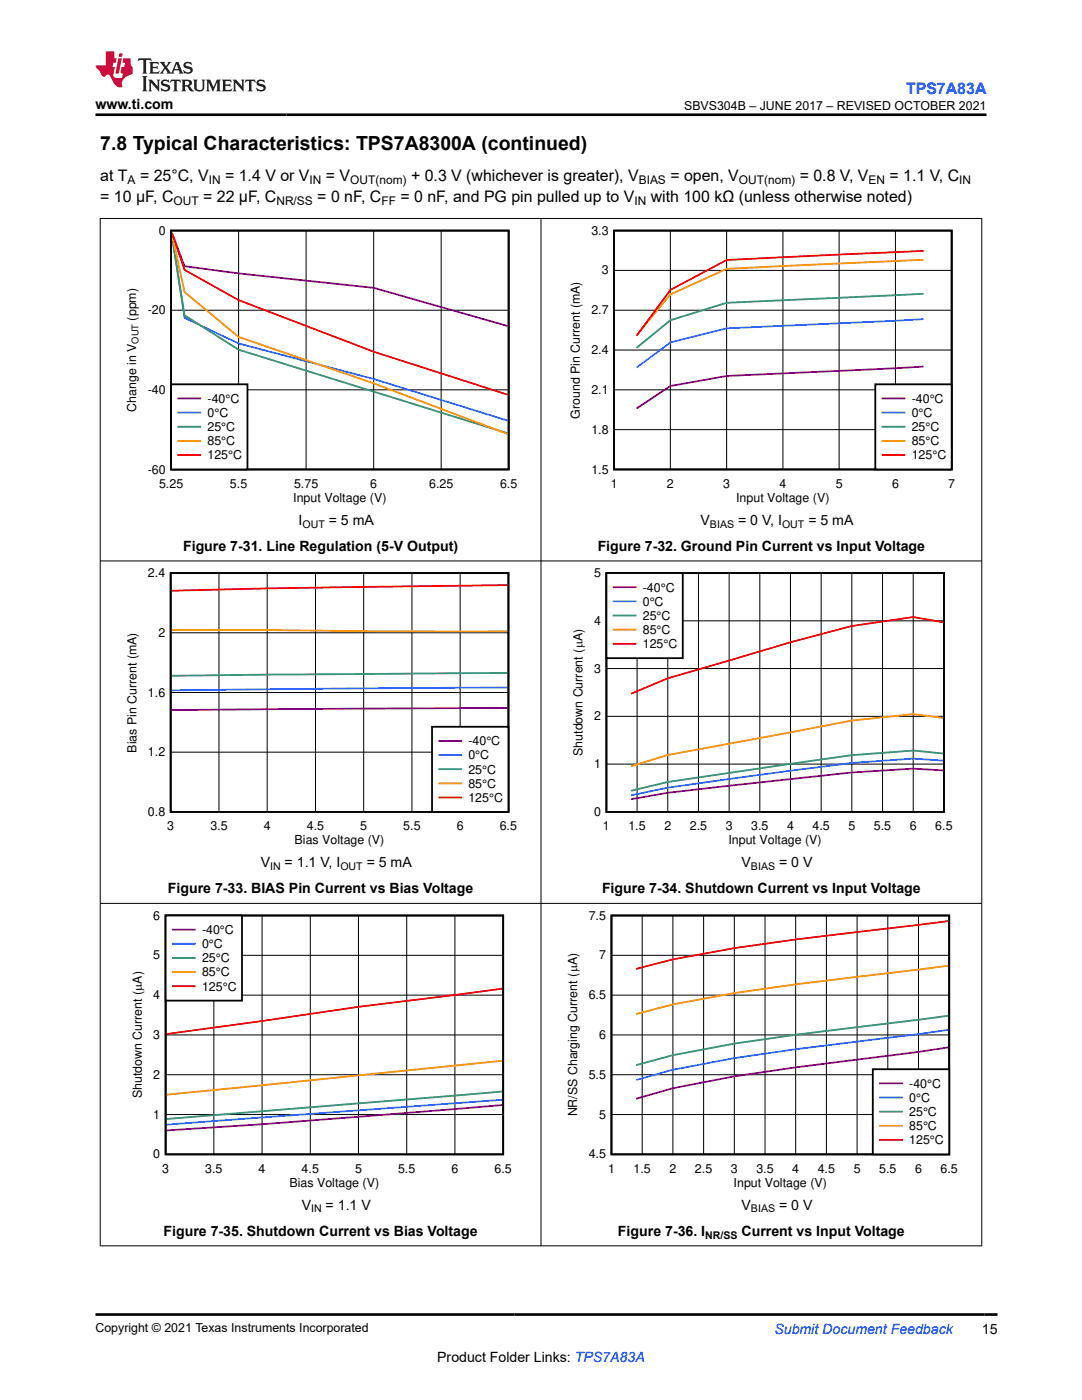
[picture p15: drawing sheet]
<svg xmlns="http://www.w3.org/2000/svg" width="216mm" height="279mm" viewBox="0 0 216 279" stroke-linecap="round" stroke-linejoin="round" font-family="sans-serif">
<defs><g id="words">
<text font-size="3.9" x="20" y="29.9">7.8 Typical Characteristics: TPS7A8300A (continued)</text>
<text font-size="3.2" fill="#00f" x="180.8" y="18.7">TPS7A83A</text>
<g font-size="3.2">
<text x="20" y="40.3">= 10 μF, C</text>
<text x="20" y="36.1">at T</text>
<text x="27.9" y="36.1">= 25°C, V</text>
<text x="40.5" y="40.3">= 22 μF, C</text>
<text x="44.9" y="36.1">= 1.4 V or V</text>
<text x="63.3" y="40.3">= 0 nF, C</text>
<text x="65" y="36.1">= V</text>
<text x="79.9" y="40.3">= 0 nF, and PG pin pulled up to V</text>
<text x="82" y="36.1">+ 0.3 V (whichever is greater), V</text>
<text x="129.9" y="40.3">with 100 kΩ (unless otherwise noted)</text>
<text x="133.8" y="36.1">= open, V</text>
<text x="159.6" y="36.1">= 0.8 V, V</text>
<text x="177.5" y="36.1">= 1.1 V, C</text>
</g>
<g font-size="2.8">
<text x="19" y="21.8">www.ti.com</text>
<text x="59.6" y="104.7">I</text>
<text x="65.6" y="104.7">= 5 mA</text>
<text x="139.8" y="104.7">V</text>
<text x="147.3" y="104.7">= 0 V, I</text>
<text x="161.3" y="104.7">= 5 mA</text>
<text x="36.5" y="109.9">Figure 7-31. Line Regulation (5-V Output)</text>
<text x="119.3" y="109.9">Figure 7-32. Ground Pin Current vs Input Voltage</text>
<text x="52" y="173.1">V</text>
<text x="56.8" y="173.1">= 1.1 V, I</text>
<text x="73.2" y="173.1">= 5 mA</text>
<text x="148" y="173.1">V</text>
<text x="155.5" y="173.1">= 0 V</text>
<text x="33.5" y="178.3">Figure 7-33. BIAS Pin Current vs Bias Voltage</text>
<text x="120.1" y="178.3">Figure 7-34. Shutdown Current vs Input Voltage</text>
<text x="60.2" y="241.4">V</text>
<text x="65" y="241.4">= 1.1 V</text>
<text x="148" y="241.4">V</text>
<text x="155.5" y="241.4">= 0 V</text>
<text x="32.6" y="246.6">Figure 7-35. Shutdown Current vs Bias Voltage</text>
<text x="123.3" y="246.6">Figure 7-36. I</text>
<text x="148" y="246.6">Current vs Input Voltage</text>
<text x="195.9" y="266.1">15</text>
<text x="87.2" y="271.7">Product Folder Links: TPS7A83A</text>
</g>
<text font-size="2.8" fill="#00f" x="154.5" y="266.2">Submit Document Feedback</text>
<g font-size="2.5">
<text x="136.5" y="21.9">SBVS304B – JUNE 2017 – REVISED OCTOBER 2021</text>
<text x="31.7" y="46.8">0</text>
<text x="118" y="46.8">3.3</text>
<text x="120.1" y="54.8">3</text>
<text x="27.2" y="64" transform="rotate(-90 27.2 64)">(ppm)</text>
<text x="29.5" y="62.7">-20</text>
<text x="118" y="62.7">2.7</text>
<text x="118" y="70.7">2.4</text>
<text x="27.2" y="82.2" transform="rotate(-90 27.2 82.2)">Change in V</text>
<text x="29.5" y="78.6">-40</text>
<text x="41.4" y="80.4">-40°C</text>
<text x="41.4" y="83.2">0°C</text>
<text x="115.7" y="83.6" transform="rotate(-90 115.7 83.6)">Ground Pin Current (mA)</text>
<text x="118" y="78.6">2.1</text>
<text x="181.9" y="80.4">-40°C</text>
<text x="181.9" y="83.2">0°C</text>
<text x="41.4" y="86">25°C</text>
<text x="41.4" y="88.9">85°C</text>
<text x="118" y="86.6">1.8</text>
<text x="181.9" y="86">25°C</text>
<text x="181.9" y="88.9">85°C</text>
<text x="29.5" y="94.5">-60</text>
<text x="41.4" y="91.7">125°C</text>
<text x="118" y="94.5">1.5</text>
<text x="181.9" y="91.7">125°C</text>
<text x="31.7" y="97.3">5.25</text>
<text x="45.9" y="97.3">5.5</text>
<text x="58.5" y="100.1">Input Voltage (V)</text>
<text x="58.7" y="97.3">5.75</text>
<text x="73.9" y="97.3">6</text>
<text x="85.6" y="97.3">6.25</text>
<text x="99.8" y="97.3">6.5</text>
<text x="121.9" y="97.3">1</text>
<text x="133.1" y="97.3">2</text>
<text x="144.3" y="97.3">3</text>
<text x="146.9" y="100.1">Input Voltage (V)</text>
<text x="155.5" y="97.3">4</text>
<text x="166.8" y="97.3">5</text>
<text x="178" y="97.3">6</text>
<text x="189.2" y="97.3">7</text>
<text x="29.5" y="115.2">2.4</text>
<text x="118.5" y="115.2">5</text>
<text x="128.3" y="118.1">-40°C</text>
<text x="118.5" y="124.7">4</text>
<text x="128.3" y="120.9">0°C</text>
<text x="128.3" y="123.7">25°C</text>
<text x="31.6" y="127.1">2</text>
<text x="128.3" y="126.5">85°C</text>
<text x="128.3" y="129.3">125°C</text>
<text x="118.5" y="134.2">3</text>
<text x="29.5" y="139">1.6</text>
<text x="118.5" y="143.8">2</text>
<text x="93.5" y="148.7">-40°C</text>
<text x="27.2" y="150.2" transform="rotate(-90 27.2 150.2)">Bias Pin Current (mA)</text>
<text x="29.5" y="150.9">1.2</text>
<text x="93.5" y="151.6">0°C</text>
<text x="93.5" y="154.4">25°C</text>
<text x="116.2" y="150.8" transform="rotate(-90 116.2 150.8)">Shutdown Current (PA)</text>
<text x="118.5" y="153.3">1</text>
<text x="93.5" y="157.2">85°C</text>
<text x="93.5" y="160">125°C</text>
<text x="29.5" y="162.8">0.8</text>
<text x="33.4" y="165.7">3</text>
<text x="42" y="165.7">3.5</text>
<text x="52.6" y="165.7">4</text>
<text x="61.2" y="165.7">4.5</text>
<text x="71.9" y="165.7">5</text>
<text x="80.5" y="165.7">5.5</text>
<text x="91.1" y="165.7">6</text>
<text x="99.7" y="165.7">6.5</text>
<text x="118.5" y="162.8">0</text>
<text x="120.3" y="165.7">1</text>
<text x="125.4" y="165.7">1.5</text>
<text x="132.6" y="165.7">2</text>
<text x="137.6" y="165.7">2.5</text>
<text x="144.8" y="165.7">3</text>
<text x="149.9" y="165.7">3.5</text>
<text x="157" y="165.7">4</text>
<text x="162.1" y="165.7">4.5</text>
<text x="169.3" y="165.7">5</text>
<text x="174.4" y="165.7">5.5</text>
<text x="181.5" y="165.7">6</text>
<text x="186.6" y="165.7">6.5</text>
<text x="58.8" y="168.5">Bias Voltage (V)</text>
<text x="145.4" y="168.5">Input Voltage (V)</text>
<text x="30.6" y="183.5">6</text>
<text x="117.5" y="183.5">7.5</text>
<text x="30.6" y="191.5">5</text>
<text x="40.3" y="186.4">-40°C</text>
<text x="40.3" y="189.2">0°C</text>
<text x="119.6" y="191.5">7</text>
<text x="40.3" y="192">25°C</text>
<text x="40.3" y="194.9">85°C</text>
<text x="40.3" y="197.7">125°C</text>
<text x="30.6" y="199.4">4</text>
<text x="117.5" y="199.4">6.5</text>
<text x="30.6" y="207.4">3</text>
<text x="119.6" y="207.4">6</text>
<text x="30.6" y="215.3">2</text>
<text x="117.5" y="215.3">5.5</text>
<text x="28.3" y="219.2" transform="rotate(-90 28.3 219.2)">Shutdown Current (PA)</text>
<text x="181.4" y="217.1">-40°C</text>
<text x="181.4" y="219.9">0°C</text>
<text x="30.6" y="223.2">1</text>
<text x="115.2" y="222.8" transform="rotate(-90 115.2 222.8)">NR/SS Charging Current (PA)</text>
<text x="119.6" y="223.2">5</text>
<text x="181.4" y="222.7">25°C</text>
<text x="181.4" y="225.5">85°C</text>
<text x="30.6" y="231.2">0</text>
<text x="117.5" y="231.2">4.5</text>
<text x="181.4" y="228.4">125°C</text>
<text x="32.4" y="234">3</text>
<text x="41" y="234">3.5</text>
<text x="51.6" y="234">4</text>
<text x="57.8" y="236.8">Bias Voltage (V)</text>
<text x="60.2" y="234">4.5</text>
<text x="70.9" y="234">5</text>
<text x="79.4" y="234">5.5</text>
<text x="90.1" y="234">6</text>
<text x="98.7" y="234">6.5</text>
<text x="121.3" y="234">1</text>
<text x="126.4" y="234">1.5</text>
<text x="133.6" y="234">2</text>
<text x="138.7" y="234">2.5</text>
<text x="145.8" y="234">3</text>
<text x="146.4" y="236.8">Input Voltage (V)</text>
<text x="150.9" y="234">3.5</text>
<text x="158.1" y="234">4</text>
<text x="163.2" y="234">4.5</text>
<text x="170.3" y="234">5</text>
<text x="175.4" y="234">5.5</text>
<text x="182.6" y="234">6</text>
<text x="187.7" y="234">6.5</text>
<text x="19" y="265.9">Copyright © 2021 Texas Instruments Incorporated</text>
</g>
<g font-size="2.4">
<text x="25.5" y="36.7">A</text>
<text x="34.6" y="40.9">OUT</text>
<text x="41.7" y="36.7">IN</text>
<text x="55.2" y="40.9">NR/SS</text>
<text x="61.8" y="36.7">IN</text>
<text x="69.9" y="36.7">OUT(nom)</text>
<text x="76.1" y="40.9">FF</text>
<text x="126.6" y="40.9">IN</text>
<text x="127.5" y="36.7">BIAS</text>
<text x="147.4" y="36.7">OUT(nom)</text>
<text x="173.3" y="36.7">EN</text>
<text x="191.4" y="36.7">IN</text>
</g>
<g font-size="2.1">
<text x="60.4" y="105.3">OUT</text>
<text x="141.7" y="105.3">BIAS</text>
<text x="156" y="105.3">OUT</text>
<text x="53.9" y="173.6">IN</text>
<text x="67.9" y="173.6">OUT</text>
<text x="149.9" y="173.6">BIAS</text>
<text x="62.1" y="242">IN</text>
<text x="149.9" y="242">BIAS</text>
<text x="140.7" y="247.2">NR/SS</text>
</g>
<text font-size="1.9" x="27.6" y="68.6" transform="rotate(-90 27.6 68.6)">OUT</text>
</g></defs>
<path d="M34.1 46h67.4v47.7h-67.4z" fill="none" stroke="#000" stroke-width=".36"/>
<path d="M47.6 46v47.7M61.1 46v47.7M74.6 46v47.7M88 46v47.7M34.1 77.8h67.4M34.1 61.9h67.4" fill="none" stroke="#000" stroke-width=".2"/>
<path d="M34.3 46.5l2.5 6.6 10.8 1.5 27 2.8 26.7 7.7" fill="none" stroke="#7f007f" stroke-width=".36"/>
<path d="M34.3 47.1l2.5 16.3 10.8 5.1 27 7.1 26.7 8.4" fill="none" stroke="#3265ff" stroke-width=".36"/>
<path d="M34.3 47.1l2.5 15.8 10.8 6.9 53.7 16.7" fill="none" stroke="#329865" stroke-width=".36"/>
<path d="M34.3 46.8l2.5 11.5 10.8 8.9 27 9.3 26.7 10.1" fill="none" stroke="#ff9800" stroke-width=".36"/>
<path d="M34.3 46.5l2.5 7.4 10.8 6 27 10.3 26.7 8.6" fill="none" stroke="#f00" stroke-width=".36"/>
<path d="M34.1 76.7h15.3v17h-15.3z" fill-rule="evenodd" fill="#fff"/>
<path d="M34.1 76.7h15.3v17h-15.3z" fill="none" stroke="#000" stroke-width=".36"/>
<path d="M35.6 79.5h4.4" fill="none" stroke="#7f007f" stroke-width=".36"/>
<path d="M35.6 82.3h4.4" fill="none" stroke="#3265ff" stroke-width=".36"/>
<path d="M35.6 85.2h4.4" fill="none" stroke="#329865" stroke-width=".36"/>
<path d="M35.6 88h4.4" fill="none" stroke="#ff9800" stroke-width=".36"/>
<path d="M35.6 90.8h4.4" fill="none" stroke="#f00" stroke-width=".36"/>
<path d="M113.3 45h77.3v55.7h-77.3z" fill-rule="evenodd" fill="#fff"/>
<path d="M122.5 46h67.4v47.7h-67.4z" fill="none" stroke="#000" stroke-width=".36"/>
<path d="M122.5 54h67.4M133.8 46v47.7M145 46v47.7M156.2 46v47.7M167.4 46v47.7M178.7 46v47.7M122.5 77.8h67.4M122.5 69.9h67.4M122.5 61.9h67.4M122.5 85.7h67.4" fill="none" stroke="#000" stroke-width=".2"/>
<path d="M184.3 73.2l-39.3 1.8-11.2 2-6.8 4.5" fill="none" stroke="#7f007f" stroke-width=".36"/>
<path d="M184.3 63.7l-39.3 1.8-11.2 2.8-6.8 5.1" fill="none" stroke="#3265ff" stroke-width=".36"/>
<path d="M184.3 58.6l-39.3 1.8-11.2 3.5-6.8 5.5" fill="none" stroke="#329865" stroke-width=".36"/>
<path d="M184.3 51.8l-39.3 1.9-11.2 5.1-6.8 8.1" fill="none" stroke="#ff9800" stroke-width=".36"/>
<path d="M184.3 50.1l-39.3 1.8-11.2 6-6.8 9.1" fill="none" stroke="#f00" stroke-width=".36"/>
<path d="M174.7 76.7h15.2v17h-15.2z" fill-rule="evenodd" fill="#fff"/>
<path d="M174.7 76.7h15.2v17h-15.2z" fill="none" stroke="#000" stroke-width=".36"/>
<path d="M176.1 79.5h4.4" fill="none" stroke="#7f007f" stroke-width=".36"/>
<path d="M176.1 82.3h4.4" fill="none" stroke="#3265ff" stroke-width=".36"/>
<path d="M176.1 85.2h4.4" fill="none" stroke="#329865" stroke-width=".36"/>
<path d="M176.1 88h4.4" fill="none" stroke="#ff9800" stroke-width=".36"/>
<path d="M176.1 90.8h4.4" fill="none" stroke="#f00" stroke-width=".36"/>
<path d="M24.9 113.4h78.2v55.6h-78.2z" fill-rule="evenodd" fill="#fff"/>
<path d="M34.1 114.4h67.4v47.6h-67.4z" fill="none" stroke="#000" stroke-width=".36"/>
<path d="M43.7 114.4v47.6M53.3 114.4v47.6M62.9 114.4v47.6M72.6 114.4v47.6M82.2 114.4v47.6M91.8 114.4v47.6M34.1 138.2h67.4M34.1 126.3h67.4M34.1 150.1h67.4" fill="none" stroke="#000" stroke-width=".2"/>
<path d="M101.3 141.3l-67.1 .4" fill="none" stroke="#7f007f" stroke-width=".36"/>
<path d="M101.3 137.2l-67.1 .6" fill="none" stroke="#3265ff" stroke-width=".36"/>
<path d="M101.3 134.3l-67.1 .6" fill="none" stroke="#329865" stroke-width=".36"/>
<path d="M34.2 125.7l67.1 .3" fill="none" stroke="#ff9800" stroke-width=".36"/>
<path d="M101.3 116.8l-48 .6-19.1 .5" fill="none" stroke="#f00" stroke-width=".36"/>
<path d="M86.2 145h15.3v17h-15.3z" fill-rule="evenodd" fill="#fff"/>
<path d="M86.2 145h15.3v17h-15.3z" fill="none" stroke="#000" stroke-width=".36"/>
<path d="M87.7 147.9h4.3" fill="none" stroke="#7f007f" stroke-width=".36"/>
<path d="M87.7 150.7h4.3" fill="none" stroke="#3265ff" stroke-width=".36"/>
<path d="M87.7 153.5h4.3" fill="none" stroke="#329865" stroke-width=".36"/>
<path d="M87.7 156.3h4.3" fill="none" stroke="#ff9800" stroke-width=".36"/>
<path d="M87.7 159.1h4.3" fill="none" stroke="#f00" stroke-width=".36"/>
<path d="M113.9 113.4h76.1v55.6h-76.1z" fill-rule="evenodd" fill="#fff"/>
<path d="M121 114.4h67.4v47.6h-67.4z" fill="none" stroke="#000" stroke-width=".36"/>
<g fill="none" stroke="#000" stroke-width=".2">
<path d="M127.1 114.4v47.6M133.2 114.4v47.6M139.4 114.4v47.6M145.5 114.4v47.6M151.6 114.4v47.6M157.7 114.4v47.6M163.9 114.4v47.6M170 114.4v47.6M176.1 114.4v47.6M182.2 114.4v47.6M121 133.4h67.4M121 123.9h67.4"/>
<path d="M121 152.5h67.4M121 143h67.4"/>
</g>
<path d="M188.2 153.8l-6-.4-12.2 .8-36.8 4-7.3 1.3" fill="none" stroke="#7f007f" stroke-width=".36"/>
<path d="M188.2 151.8l-6-.4-12.2 .9-36.8 4.9-7.3 1.5" fill="none" stroke="#3265ff" stroke-width=".36"/>
<path d="M188.2 150.4l-6-.6-12.2 .9-36.8 5.4-7.3 1.7" fill="none" stroke="#329865" stroke-width=".36"/>
<path d="M188.2 143.3l-6-.8-12.2 1.3-36.8 6.9-7.3 2.2" fill="none" stroke="#ff9800" stroke-width=".36"/>
<path d="M188.2 124.2l-6-1.1-12.2 1.8-12.3 3.3-24.5 7.2-7.3 3.1" fill="none" stroke="#f00" stroke-width=".36"/>
<path d="M121 114.4h15.2v17h-15.2z" fill-rule="evenodd" fill="#fff"/>
<path d="M121 114.4h15.2v17h-15.2z" fill="none" stroke="#000" stroke-width=".36"/>
<path d="M122.4 117.2h4.4" fill="none" stroke="#7f007f" stroke-width=".36"/>
<path d="M122.4 120h4.4" fill="none" stroke="#3265ff" stroke-width=".36"/>
<path d="M122.4 122.8h4.4" fill="none" stroke="#329865" stroke-width=".36"/>
<path d="M122.4 125.7h4.4" fill="none" stroke="#ff9800" stroke-width=".36"/>
<path d="M122.4 128.5h4.4" fill="none" stroke="#f00" stroke-width=".36"/>
<path d="M25.9 181.7h76.2v55.7h-76.2z" fill-rule="evenodd" fill="#fff"/>
<path d="M33.1 182.7h67.3v47.7h-67.3z" fill="none" stroke="#000" stroke-width=".36"/>
<path d="M33.1 198.6h67.3M33.1 190.7h67.3M42.7 182.7v47.7M52.3 182.7v47.7M61.9 182.7v47.7M71.5 182.7v47.7M81.2 182.7v47.7M90.8 182.7v47.7M33.1 214.5h67.3M33.1 206.5h67.3M33.1 222.4h67.3" fill="none" stroke="#000" stroke-width=".2"/>
<path d="M100.2 220.5l-47.9 3.9-19.1 1.2" fill="none" stroke="#7f007f" stroke-width=".36"/>
<path d="M100.2 219.5l-67 4.9" fill="none" stroke="#3265ff" stroke-width=".36"/>
<path d="M100.2 217.8l-67 5.5" fill="none" stroke="#329865" stroke-width=".36"/>
<path d="M100.2 211.7l-67 6.8" fill="none" stroke="#ff9800" stroke-width=".36"/>
<path d="M100.2 197.3l-28.7 3.6-19.2 2.9-19.1 2.6" fill="none" stroke="#f00" stroke-width=".36"/>
<path d="M33.1 182.7h15.2v17h-15.2z" fill-rule="evenodd" fill="#fff"/>
<path d="M33.1 182.7h15.2v17h-15.2z" fill="none" stroke="#000" stroke-width=".36"/>
<path d="M34.5 185.5h4.4" fill="none" stroke="#7f007f" stroke-width=".36"/>
<path d="M34.5 188.4h4.4" fill="none" stroke="#3265ff" stroke-width=".36"/>
<path d="M34.5 191.2h4.4" fill="none" stroke="#329865" stroke-width=".36"/>
<path d="M34.5 194h4.4" fill="none" stroke="#ff9800" stroke-width=".36"/>
<path d="M34.5 196.8h4.4" fill="none" stroke="#f00" stroke-width=".36"/>
<path d="M112.8 181.7h78.3v55.7h-78.3z" fill-rule="evenodd" fill="#fff"/>
<path d="M122 182.7h67.4v47.7h-67.4z" fill="none" stroke="#000" stroke-width=".36"/>
<g fill="none" stroke="#000" stroke-width=".2">
<path d="M122 198.6h67.4M122 190.7h67.4M128.1 182.7v47.7M134.3 182.7v47.7M140.4 182.7v47.7M146.5 182.7v47.7M152.7 182.7v47.7M158.8 182.7v47.7M164.9 182.7v47.7M171 182.7v47.7M177.1 182.7v47.7M183.3 182.7v47.7"/>
<path d="M122 214.5h67.4M122 206.5h67.4M122 222.4h67.4"/>
</g>
<path d="M189.2 209l-5.9 .9-24.5 3.1-12.3 1.8-12.2 2.4-7.4 2.1" fill="none" stroke="#7f007f" stroke-width=".36"/>
<path d="M189.2 205.5l-30.4 3.9-12.3 1.8-12.2 2.3-7.4 2" fill="none" stroke="#3265ff" stroke-width=".36"/>
<path d="M189.2 202.7l-30.4 3.8-12.3 1.8-12.2 2.3-7.4 2" fill="none" stroke="#329865" stroke-width=".36"/>
<path d="M189.2 192.7l-30.4 3.7-12.3 1.8-12.2 2.3-7.4 1.9" fill="none" stroke="#ff9800" stroke-width=".36"/>
<path d="M189.2 183.8l-30.4 3.7-12.3 1.7-12.2 2.3-7.4 1.9" fill="none" stroke="#f00" stroke-width=".36"/>
<path d="M174.2 213.4h15.2v17h-15.2z" fill-rule="evenodd" fill="#fff"/>
<path d="M174.2 213.4h15.2v17h-15.2z" fill="none" stroke="#000" stroke-width=".36"/>
<path d="M175.6 216.2h4.4" fill="none" stroke="#7f007f" stroke-width=".36"/>
<path d="M175.6 219h4.4" fill="none" stroke="#3265ff" stroke-width=".36"/>
<path d="M175.6 221.9h4.4" fill="none" stroke="#329865" stroke-width=".36"/>
<path d="M175.6 224.7h4.4" fill="none" stroke="#ff9800" stroke-width=".36"/>
<path d="M175.6 227.5h4.4" fill="none" stroke="#f00" stroke-width=".36"/>
<path d="M19.9 43.6h176.1M20 43.5v205.2M107.9 43.5v205.2M195.9 43.5v205.2M19.9 111.9h176.1M19.9 180.3h176.1M19.9 248.6h176.1" fill="none" stroke="#000" stroke-width=".2"/>
<path d="M27.7 11.6l-.2 .6 .5-.2h.6v.1v2.2l-.2 .4h1l-.2-.4v-2.2v-.1h.5l.5 .2-.1-.6zM29.8 12.4l.2 .3v1.6l-.2 .4h1.9l.1-.6a1.08 1.08 0 0 1-1.3 .2v-.7h.6l.4 .2v-.7l-.4 .2h-.6v-.5l.2-.2a1 1 0 0 1 1 .3l-.1-.5zM31.8 12.4l1 1.1-1 1.2h.9l-.2-.2 .4-.8 .5 .8-.2 .2h1.6l-.2-.2 .1-.5h1l.1 .5-.1 .2h.9l-.2-.4-.8-1.9h-.5l-1 2.1-.8-1.1 .9-1h-.8l.2 .2-.5 .6-.3-.6 .1-.2zM35.2 12.8l.4 1h-.8zM36.8 12.5a.65 .65 0 0 0-.2 .7 .65 .65 0 0 0 .6 .5l.7 .1 .1 .3a.79 .79 0 0 1-.7 .4 .79 .79 0 0 1-.7-.5l.1 .7 .2-.1a.93 .93 0 0 0 1.1 0 .93 .93 0 0 0 .4-.9 1.46 1.46 0 0 0-1.2-.6l-.1-.3a1.09 1.09 0 0 1 1.2 .2l-.2-.6-.1 .1-.6-.2zM28.4 15.2l.2 .4v2.2l-.2 .4h1l-.2-.4v-2.2l.2-.4zM29.6 15.9l.2 .4v1.5l-.2 .4h.8l-.3-.4v-1.3l1.7 1.8v-2l.2-.4h-.8l.2 .2 .1 1.1-1.2-1.3zM32.3 16a.65 .65 0 0 0-.2 .8 .65 .65 0 0 0 .7 .4l.6 .2 .1 .2a.79 .79 0 0 1-.7 .4 .79 .79 0 0 1-.7-.5l.1 .7 .2-.1a.93 .93 0 0 0 1.1 .1 .93 .93 0 0 0 .4-1 1.46 1.46 0 0 0-1.2-.5l-.1-.4a1.09 1.09 0 0 1 1.2 .2l-.2-.6-.1 .1-.6-.1zM34.1 15.9l-.1 .6a.63 .63 0 0 1 .7-.3l.1 1.6-.3 .4h1l-.2-.4v-1.6a.66 .66 0 0 1 .8 .3l-.1-.6zM36.2 15.9l.2 .4v1.5l-.2 .4h.9l-.2-.2v-.7h.5l.1 .2a.79 .79 0 0 0 1.2 .6l-1-.9a.61 .61 0 0 0 .6-.6 .61 .61 0 0 0-.5-.7zM36.9 16.2h.2a.47 .47 0 0 1 .5 .1 .47 .47 0 0 1 .1 .5l-.2 .1-.6 .1zM38.5 15.9l.2 .2a2.27 2.27 0 0 0 .4 2 1.04 1.04 0 0 0 1.7-.7v-1.3l.2-.2h-.8l.2 .4v1.1a.6 .6 0 0 1-.6 .6 .6 .6 0 0 1-.6-.6v-1.1l.3-.4zM41.1 15.9l.2 .4v1.5l-.2 .4h.7l-.2-.4v-1.4l.9 1.9 .8-1.9v1.4l-.2 .4h1l-.3-.4v-1.5l.3-.4h-.8l-.7 1.5-.7-1.5zM44.3 15.9l.2 .4v1.5l-.2 .4h1.9l.1-.6a1.09 1.09 0 0 1-1.3 .2v-.7h.6l.4 .2v-.6l-.4 .2h-.6v-.6l.2-.1a1.01 1.01 0 0 1 1 .3l-.1-.6zM46.4 15.9l.3 .4v1.5l-.3 .4h.8l-.2-.4v-1.3l1.6 1.8v-2l.2-.4h-.7l.2 .2v1.1l-1.2-1.3zM49 15.9l-.1 .6a.63 .63 0 0 1 .8-.3v1.6l-.3 .4h1l-.2-.4v-1.6a.66 .66 0 0 1 .8 .3l-.1-.6zM51.4 16a.65 .65 0 0 0-.2 .8 .65 .65 0 0 0 .6 .4l.6 .2 .2 .2a.79 .79 0 0 1-.8 .4 .79 .79 0 0 1-.6-.5l.1 .7 .2-.1a.93 .93 0 0 0 1 .1 .93 .93 0 0 0 .5-1 1.46 1.46 0 0 0-1.3-.5l-.1-.4a1.09 1.09 0 0 1 1.3 .2l-.2-.6-.2 .1-.5-.1z" fill="#231f20"/>
<path d="M21.1 10.3v2.7h-2.1l.1 .4 .9 1a.95 .95 0 0 0 .9 .9 .59 .59 0 0 1 .6-.4 .59 .59 0 0 1 .5 .3l.4 .8a1.59 1.59 0 0 0 2.1 1.4 1.61 1.61 0 0 1 1-2.3l1-.3-.1-1.5a1.59 1.59 0 0 1-.4-1.7h-1.4l-.2 .9h.5l-.1 .9h-.5l-.2 .9v.3l.4 .1-.2 .9h-.6a.73 .73 0 0 1-1.1-.7l.3-1.5h-.5l.2-.9h.5l.2-.9h-.5v-1.3zM23.6 11.6l-.6 3.1h.7l.6-3.1zM23.8 10.7l-.1 .6h.7l.1-.6z" fill="#ed1c24"/>
<path d="M19 22.9h177.8M19.1 262.3h179.9" fill="none" stroke="#000" stroke-width=".53"/>
<use href="#words"/>
</svg>
